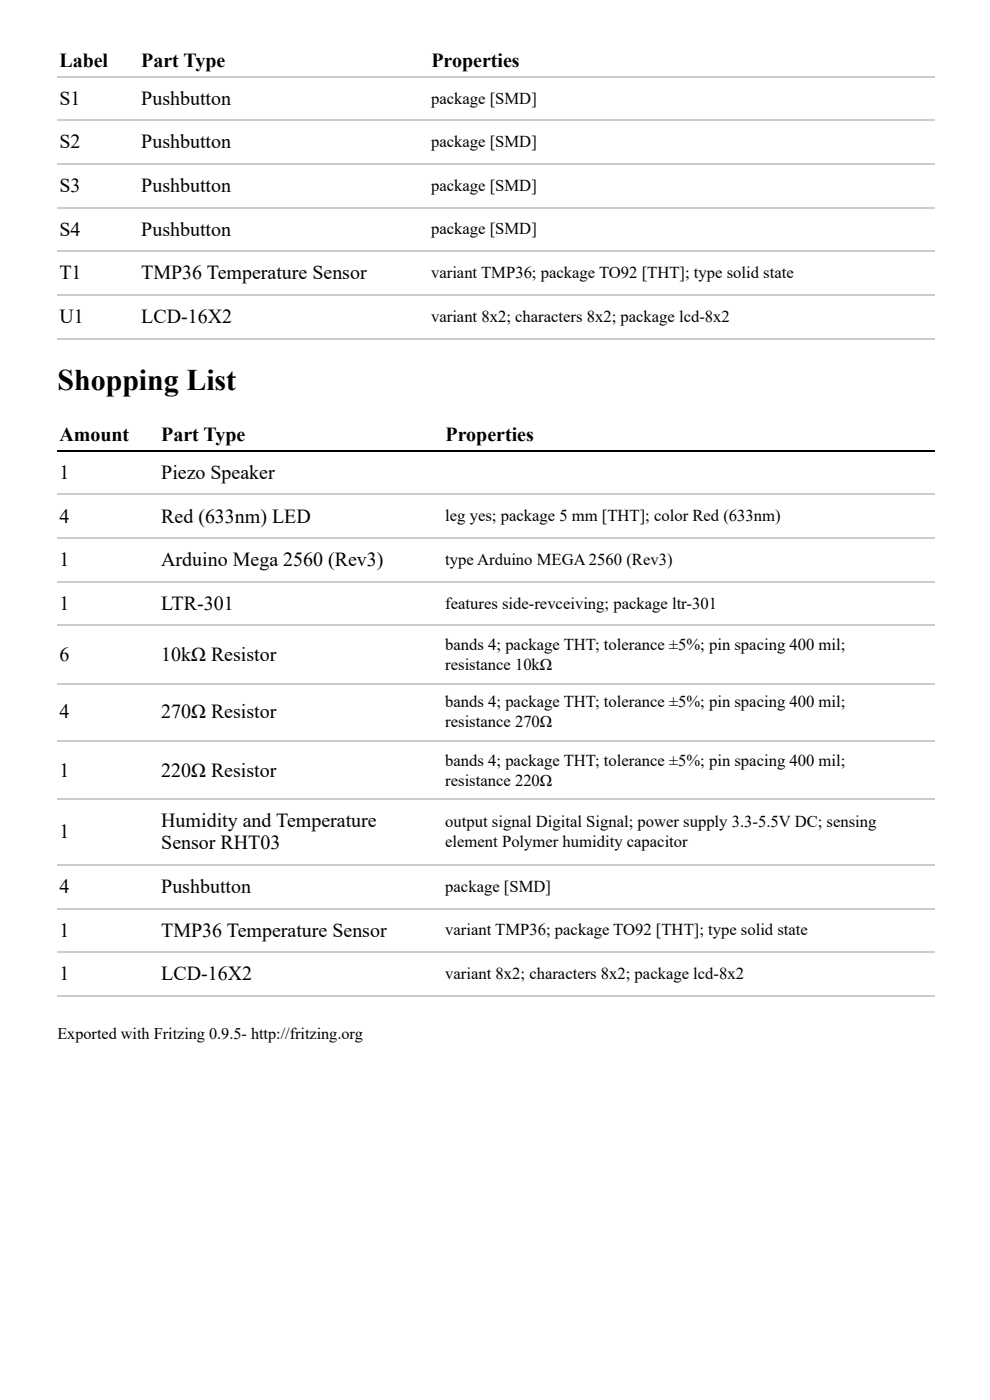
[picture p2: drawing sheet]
<svg xmlns="http://www.w3.org/2000/svg" width="210mm" height="297mm" viewBox="0 0 210 297" stroke-linecap="round" stroke-linejoin="round" font-family="sans-serif">
<defs><g id="words">
<text font-size="6.3" x="12.2" y="82.8">Shopping List</text>
<g font-size="4.2">
<text x="12.6" y="14.3">Label</text>
<text x="29.9" y="14.3">Part Type</text>
<text x="91.5" y="14.3">Properties</text>
<text x="12.6" y="22.2">S1</text>
<text x="29.9" y="22.2">Pushbutton</text>
<text x="12.6" y="31.5">S2</text>
<text x="29.9" y="31.5">Pushbutton</text>
<text x="12.6" y="40.7">S3</text>
<text x="29.9" y="40.7">Pushbutton</text>
<text x="12.6" y="50">S4</text>
<text x="29.9" y="50">Pushbutton</text>
<text x="12.6" y="59.3">T1</text>
<text x="29.9" y="59.3">TMP36 Temperature Sensor</text>
<text x="12.6" y="68.5">U1</text>
<text x="29.9" y="68.5">LCD-16X2</text>
<text x="12.6" y="93.7">Amount</text>
<text x="34.2" y="93.7">Part Type</text>
<text x="94.5" y="93.7">Properties</text>
<text x="12.6" y="101.6">1</text>
<text x="34.2" y="101.6">Piezo Speaker</text>
<text x="12.6" y="110.9">4</text>
<text x="34.2" y="110.9">Red (633nm) LED</text>
<text x="12.6" y="120.1">1</text>
<text x="34.2" y="120.1">Arduino Mega 2560 (Rev3)</text>
<text x="12.6" y="129.4">1</text>
<text x="34.2" y="129.4">LTR-301</text>
<text x="12.6" y="140.2">6</text>
<text x="34.2" y="140.2">10kΩ Resistor</text>
<text x="12.6" y="152.4">4</text>
<text x="34.2" y="152.4">270Ω Resistor</text>
<text x="12.6" y="164.8">1</text>
<text x="34.2" y="164.8">220Ω Resistor</text>
<text x="12.6" y="177.8">1</text>
<text x="34.2" y="175.4">Humidity and Temperature</text>
<text x="34.2" y="180.2">Sensor RHT03</text>
<text x="12.6" y="189.4">4</text>
<text x="34.2" y="189.4">Pushbutton</text>
<text x="12.6" y="198.7">1</text>
<text x="34.2" y="198.7">TMP36 Temperature Sensor</text>
<text x="12.6" y="208">1</text>
<text x="34.2" y="208">LCD-16X2</text>
</g>
<g font-size="3.5">
<text x="91.4" y="22">package [SMD]</text>
<text x="91.4" y="31.2">package [SMD]</text>
<text x="91.4" y="40.5">package [SMD]</text>
<text x="91.4" y="49.7">package [SMD]</text>
<text x="91.4" y="59">variant TMP36; package TO92 [THT]; type solid state</text>
<text x="91.4" y="68.3">variant 8x2; characters 8x2; package lcd-8x2</text>
<text x="94.4" y="110.6">leg yes; package 5 mm [THT]; color Red (633nm)</text>
<text x="94.4" y="119.9">type Arduino MEGA 2560 (Rev3)</text>
<text x="94.4" y="129.1">features side-revceiving; package ltr-301</text>
<text x="94.4" y="137.8">bands 4; package THT; tolerance ±5%; pin spacing 400 mil;</text>
<text x="94.4" y="142.1">resistance 10kΩ</text>
<text x="94.4" y="150">bands 4; package THT; tolerance ±5%; pin spacing 400 mil;</text>
<text x="94.4" y="154.3">resistance 270Ω</text>
<text x="94.4" y="162.5">bands 4; package THT; tolerance ±5%; pin spacing 400 mil;</text>
<text x="94.4" y="166.7">resistance 220Ω</text>
<text x="94.4" y="175.4">output signal Digital Signal; power supply 3.3-5.5V DC; sensing</text>
<text x="94.4" y="179.7">element Polymer humidity capacitor</text>
<text x="94.4" y="189.2">package [SMD]</text>
<text x="94.4" y="198.4">variant TMP36; package TO92 [THT]; type solid state</text>
<text x="94.4" y="207.7">variant 8x2; characters 8x2; package lcd-8x2</text>
</g>
<text font-size="3.4" x="12.2" y="220.4">Exported with Fritzing 0.9.5- http://fritzing.org</text>
</g></defs>
<path d="M12.2 16.3h186M12.2 95.6h186" fill="none" stroke="#000" stroke-width=".26"/>
<g fill="none" stroke="#ccc" stroke-width=".26">
<path d="M12.2 16.3h186M12.2 25.5h186M12.2 34.8h186M12.2 44.1h186M12.2 53.3h186M12.2 62.6h186M12.2 71.8h186M12.2 104.9h186M12.2 114.2h186M12.2 123.4h186M12.2 132.7h186M12.2 145.1h186"/>
<path d="M12.2 157.3h186M12.2 169.5h186M12.2 183.5h186M12.2 192.7h186M12.2 202h186M12.2 211.3h186"/>
</g>
<use href="#words"/>
</svg>
